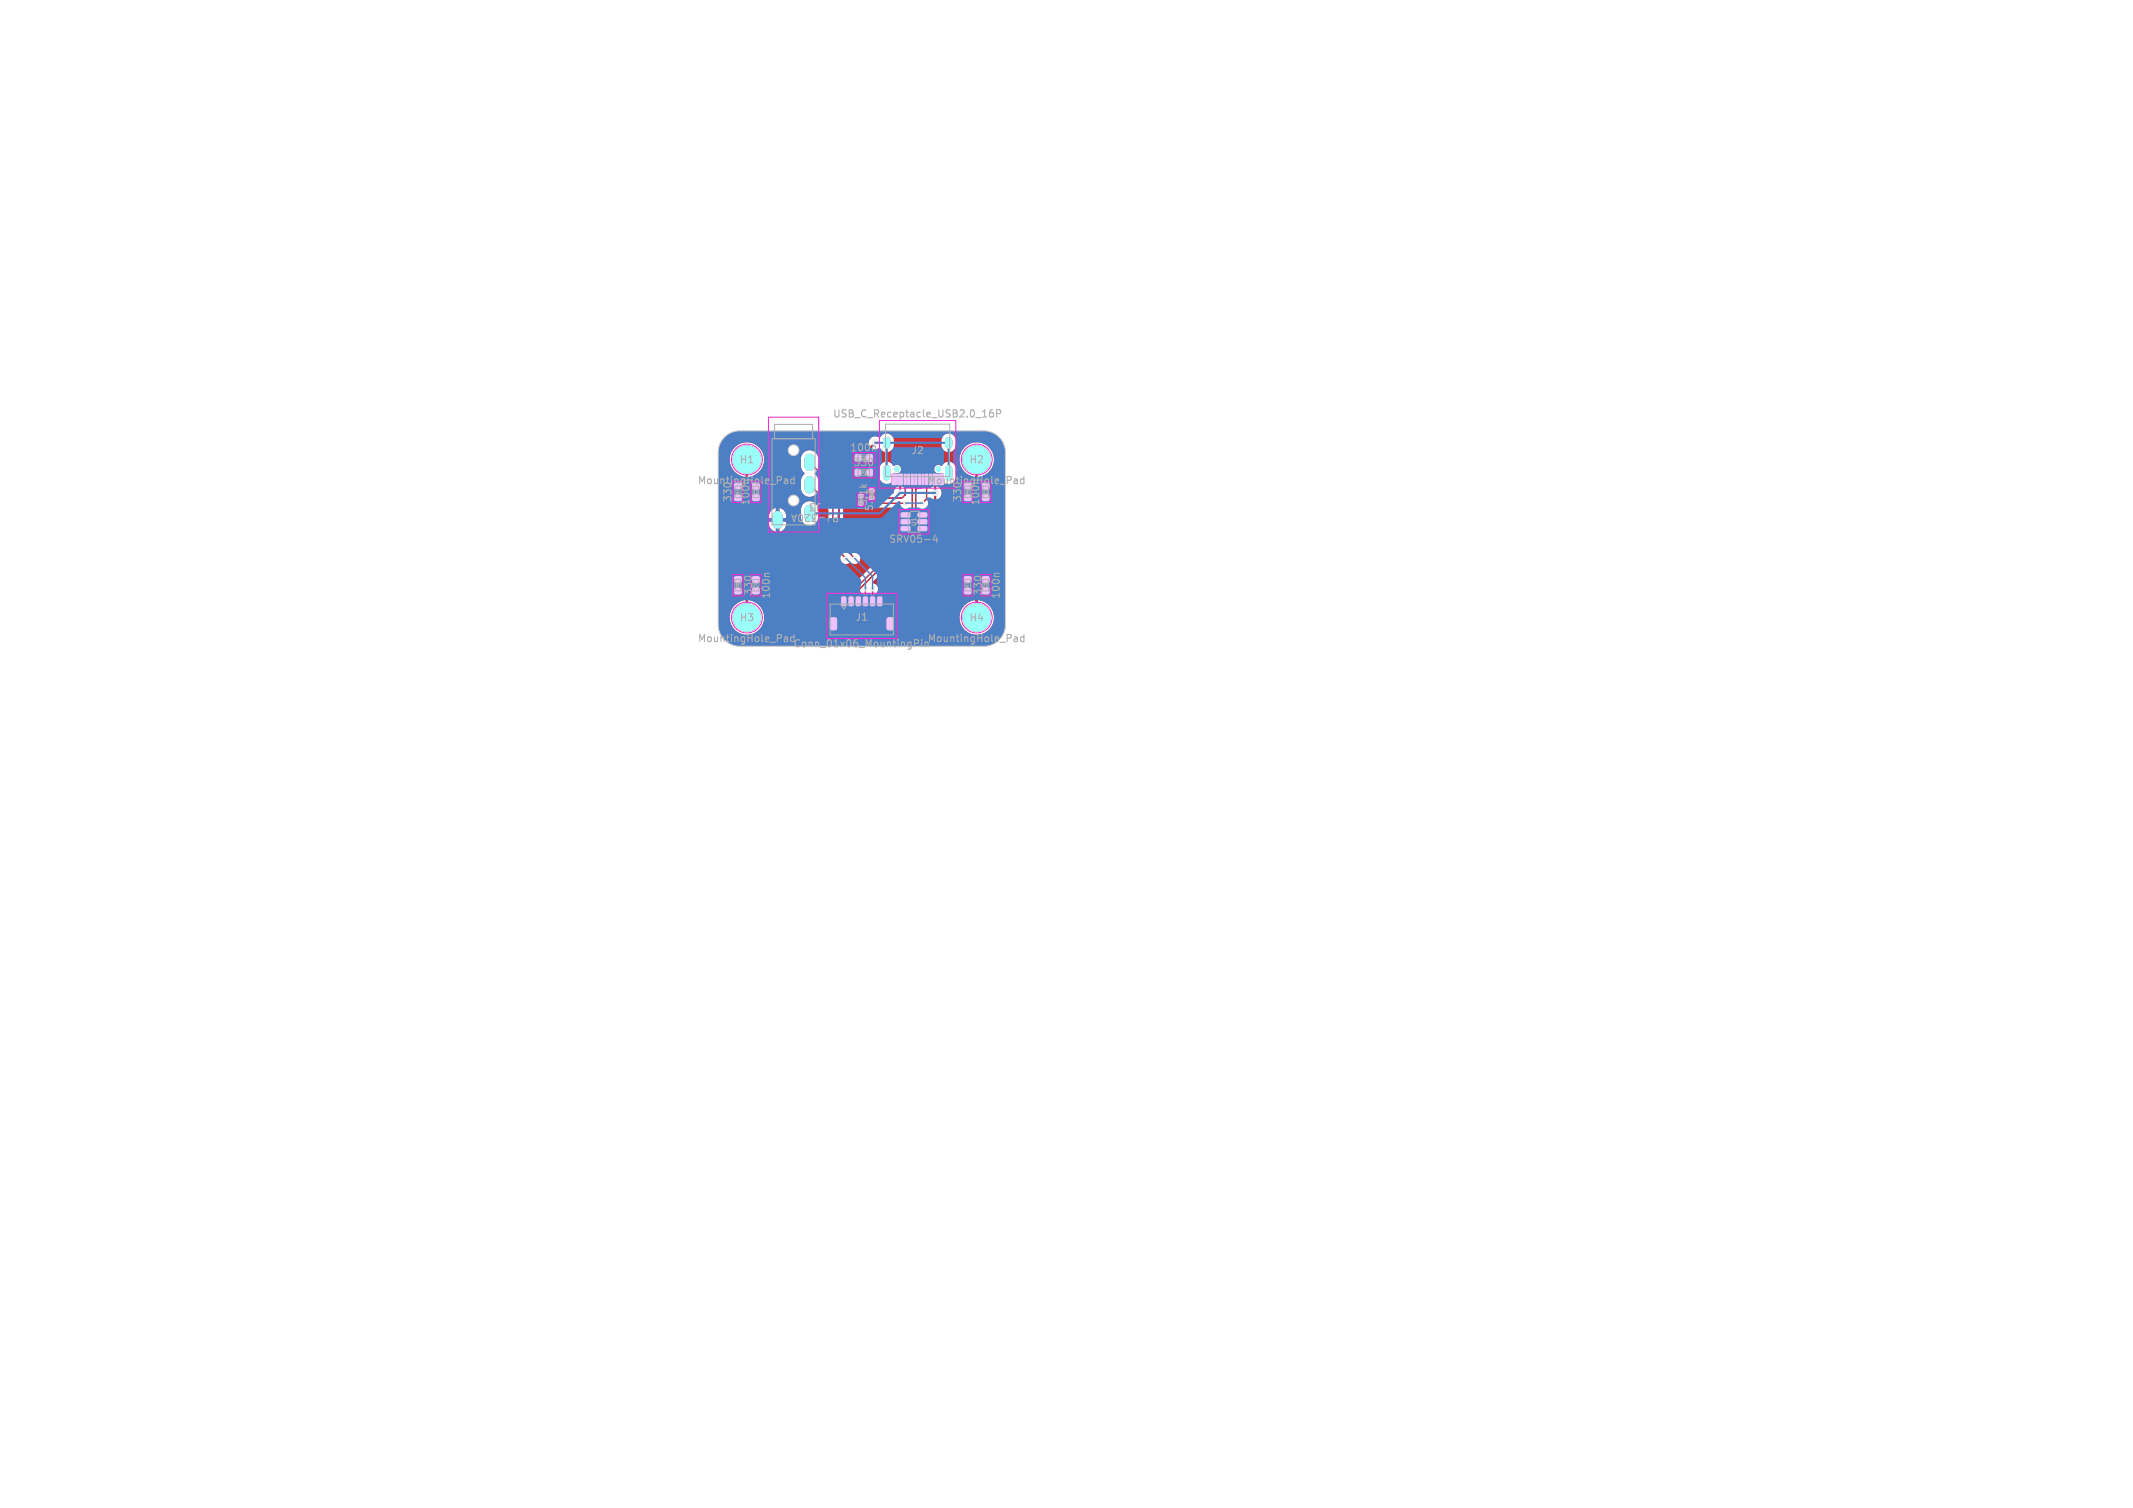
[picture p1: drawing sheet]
<svg xmlns="http://www.w3.org/2000/svg" width="297mm" height="210mm" viewBox="0 0 297 210" stroke-linecap="round" stroke-linejoin="round" font-family="sans-serif">
<defs><g id="words">
<g font-size="1.4" fill="#afafaf">
<text x="115.9" y="58.3">USB_C_Receptacle_USB2.0_16P</text>
<text x="102.9" y="64.7">H1</text>
<text x="118.3" y="63.1">100n</text>
<text x="118.7" y="65.1">330</text>
<text x="126.8" y="63.4">J2</text>
<text x="134.9" y="64.7">H2</text>
<text x="97.1" y="67.6">MountingHole_Pad</text>
<text x="102" y="70.1" transform="rotate(-90 102 70.1)">330</text>
<text x="104.5" y="70.5" transform="rotate(-90 104.5 70.5)">100n</text>
<text x="114.5" y="69.9" transform="rotate(-180 114.5 69.9)">J3</text>
<text x="117" y="71.4" transform="rotate(-180 117 71.4)">PJ-320A</text>
<text x="120.9" y="70.6" transform="rotate(-90 120.9 70.6)">5.1k</text>
<text x="121.8" y="71.3" transform="rotate(-90 121.8 71.3)">5.1k</text>
<text x="129.1" y="67.6">MountingHole_Pad</text>
<text x="134" y="70.1" transform="rotate(-90 134 70.1)">330</text>
<text x="136.5" y="70.5" transform="rotate(-90 136.5 70.5)">100n</text>
<text x="123.7" y="75.8">SRV05-4</text>
<text x="104.9" y="83.1" transform="rotate(-90 104.9 83.1)">330</text>
<text x="107.4" y="83.5" transform="rotate(-90 107.4 83.5)">100n</text>
<text x="136.9" y="83.1" transform="rotate(-90 136.9 83.1)">330</text>
<text x="139.4" y="83.5" transform="rotate(-90 139.4 83.5)">100n</text>
<text x="97.1" y="89.6">MountingHole_Pad</text>
<text x="102.9" y="86.7">H3</text>
<text x="119" y="86.7">J1</text>
<text x="129.1" y="89.6">MountingHole_Pad</text>
<text x="134.9" y="86.7">H4</text>
<text x="110.4" y="90.4">Conn_01x06_MountingPin</text>
</g>
<text font-size=".8" fill="#afafaf" x="127.7" y="73.4" transform="rotate(-90 127.7 73.4)">U1</text>
<g font-size=".6" fill="#afafaf">
<text x="119.8" y="64.1">C1</text>
<text x="103" y="68.9" transform="rotate(-90 103 68.9)">R4</text>
<text x="105.5" y="68.9" transform="rotate(-90 105.5 68.9)">C2</text>
<text x="119.8" y="66.1">R3</text>
<text x="135" y="68.9" transform="rotate(-90 135 68.9)">R5</text>
<text x="137.5" y="68.9" transform="rotate(-90 137.5 68.9)">C3</text>
<text x="103" y="81.9" transform="rotate(-90 103 81.9)">R6</text>
<text x="105.5" y="81.9" transform="rotate(-90 105.5 81.9)">C4</text>
<text x="135" y="81.9" transform="rotate(-90 135 81.9)">R7</text>
<text x="137.5" y="81.9" transform="rotate(-90 137.5 81.9)">C5</text>
</g>
<g font-size=".4" fill="#afafaf">
<text x="120.1" y="69.9" transform="rotate(-90 120.1 69.9)">R2</text>
<text x="121.6" y="69.1" transform="rotate(-90 121.6 69.1)">R1</text>
</g>
</g></defs>
<g fill="#c83434" stroke="#c83434" stroke-width=".14">
<path d="M120.8 65.4h.6v.8h-.6z"/>
<path d="M119.1 65.4h.7v.8h-.7z"/>
<path d="M102.3 82h.9v.7h-.9z"/>
<path d="M102.3 80.3h.9v.7h-.9z"/>
<path d="M130.7 66h.6v1.5h-.6z"/>
<path d="M129.9 66h.6v1.5h-.6z"/>
<path d="M128.9 66h.3v1.5h-.3z"/>
<path d="M127.9 66h.3v1.5h-.3z"/>
<path d="M127.4 66h.3v1.5h-.3z"/>
<path d="M126.4 66h.3v1.5h-.3z"/>
<path d="M125 66h.6v1.5h-.6z"/>
<path d="M124.2 66h.6v1.5h-.6z"/>
<path d="M125.9 66h.3v1.5h-.3z"/>
<path d="M126.9 66h.3v1.5h-.3z"/>
<path d="M128.4 66h.3v1.5h-.3z"/>
<path d="M129.4 66h.3v1.5h-.3z"/>
<path d="M125.5 71.5l1.1-.1 .1 .5-.1 .1h-1l-.1-.1z"/>
<path d="M125.5 72.4h1.1l.1 .5-.1 .1h-1l-.1-.2z"/>
<path d="M125.5 73.4l1.1-.1 .1 .5-.1 .1h-1l-.1-.1z"/>
<path d="M127.9 73.4l1.1-.1 .1 .5-.2 .1h-1l-.1-.1z"/>
<path d="M127.9 72.4h1.1l.1 .5-.2 .1h-1l-.1-.2z"/>
<path d="M127.9 71.5l1.1-.1 .1 .5-.2 .1h-1l-.1-.1z"/>
<path d="M134.3 69h.9v.7h-.9z"/>
<path d="M134.3 82h.9v.7h-.9z"/>
<path d="M134.3 80.3h.9v.7h-.9z"/>
<path d="M121.1 68.1h.6v.5h-.6z"/>
<path d="M136.8 81.9h.9v.8h-.9z"/>
<path d="M136.8 80.3h.9v.8h-.9z"/>
<path d="M104.8 81.9h.9v.8h-.9z"/>
<path d="M104.8 80.3h.9v.8h-.9z"/>
<path d="M102.3 69h.9v.7h-.9z"/>
<path d="M104.8 68.9h.9v.8h-.9z"/>
<path d="M120.7 63.4h.7v.8h-.7z"/>
<path d="M119.1 63.4h.8v.8h-.8z"/>
<path d="M117.2 83.2l.5-.1 .1 .1v1l-.1 .2-.5-.1z"/>
<path d="M118.2 83.2l.5-.1 .1 .1v1l-.1 .2-.5-.1z"/>
<path d="M119.2 83.2l.5-.1 .1 .1v1l-.1 .2-.5-.1z"/>
<path d="M120.2 83.2l.4-.1 .2 .1v1l-.1 .2-.5-.1z"/>
<path d="M121.2 83.2l.4-.1 .2 .1v1l-.1 .2-.5-.1z"/>
<path d="M122.2 83.2l.4-.1 .2 .1v1l-.1 .2-.5-.1z"/>
<path d="M115.7 86.1l.6-.1 .2 .2v1.3l-.1 .2h-.6l-.2-.1z"/>
<path d="M123.6 86.1l.6-.1 .2 .2v1.3l-.1 .2h-.6l-.2-.1z"/>
<path d="M136.8 68.9h.9v.8h-.9z"/>
<circle cx="104" cy="86" r="1.3"/>
<circle cx="104" cy="86" r="1.9"/>
<circle cx="136" cy="64" r="1.3"/>
<circle cx="136" cy="64" r="1.9"/>
<circle cx="104" cy="64" r="1.3"/>
<circle cx="104" cy="64" r="1.9"/>
<circle cx="136" cy="86" r="1.3"/>
<circle cx="136" cy="86" r="1.9"/>
</g>
<path d="M123.5 61.4v.6M123.5 65.3v1.1M132.1 61.4v.6M132.1 65.3v1.1" fill="none" stroke="#c83434" stroke-width="1"/>
<path d="M108.3 71.9v1M112.7 63.9v1M112.7 67v1" fill="none" stroke="#c83434" stroke-width="1.4"/>
<g fill="#ececec" stroke="#ececec" stroke-width=".14">
<circle cx="130.2" cy="68.6" r=".4"/>
<circle cx="125.3" cy="68.6" r=".4"/>
<circle cx="117.8" cy="77.8" r=".27"/>
<circle cx="120.5" cy="82" r=".27"/>
<circle cx="121.5" cy="82" r=".27"/>
<circle cx="119" cy="77.8" r=".27"/>
<circle cx="125.9" cy="79.6" r=".4"/>
<circle cx="123.8" cy="68.6" r=".4"/>
<circle cx="131.7" cy="68.6" r=".4"/>
<circle cx="121.6" cy="74.5" r=".4"/>
<circle cx="128.4" cy="70.1" r=".27"/>
<circle cx="126.1" cy="70.1" r=".27"/>
<circle cx="121.9" cy="61.7" r=".4"/>
</g>
<path d="M104 64v2.5M121.9 61.7l-.8 .8v3.3M124.5 66.8v1.1l-.7 .7M125.3 66.8v1.8M130.2 66.8v14.8l-3.6 3.6h-8.4l-.7-.7v-.8M130.2 71.6l-1 1.1h-.8M131 68l.7 .6M136 64v2.5M102.8 82.3l1.2 1.3M105.2 82.3l-1.2 1.2v2.5M134.8 82.3l1.2 1.3M137.2 82.3l-1.2 1.2v2.5" fill="none" stroke="#c83434" stroke-width=".3"/>
<g fill="none" stroke="#c83434" stroke-width=".2">
<path d="M112.7 67.5l3.3 3.2v5.3l1.8 1.8M112.7 64.4l4.1 4.1v7.1l2.2 2.2M126 66.8v2.1l-.4 .4h-4.2M126.1 70.1h-6.2M126.4 71.7l.7 .7v1.6l-8.6 8.6v1.1M127.5 66.8v4.3l.6 .6h.3M127.5 67.7l.2 .2M127.7 67.9l-.2 .2M128 66.8v-1l-.2-.2h-.6l-.2 .2v5.3l-.6 .6h-.3M128.1 71.7l-.6 .7v1.8l-8 8v1.5M128.5 66.8v.9l-.2 .2h-.6M129 66.8v2.7l-.6 .6"/>
<path d="M120.5 82v1.7M121.5 82v1.7"/>
</g>
<g fill="#c83434">
<path d="M128.1 74.4h.9l.4-.2 .2 .1v7l-3.3 3.2h-3v-.5l-1-.1-.1-1.3h.6v.9h.5a.7 .7 0 0 0-.5-.9h-.6l-.1-.1a.86 .86 0 0 0-.6-1.3z"/>
<path d="M100.8 60.9l.9-.6 1.3-.3h34.1l1.2 .3 .9 .6 .6 1 .2 1.1v24.1l-.2 .8-.2 .6-.4 .6-.7 .5-.7 .3-.8 .1h-34.3l-1-.3-.6-.4-.7-.8-.3-.7-.1-1.8h1.6a2.41 2.41 0 0 0 1.8 2.3 2.41 2.41 0 0 0 2.7-1.2h9v.4a.72 .72 0 0 0 .7 .7v-1.1h.5v1.1a.82 .82 0 0 0 .7-1.1h6v.4a.72 .72 0 0 0 .7 .7v-1.1h.5v1.1a.82 .82 0 0 0 .7-1.1h-18.8l.2-.5h9.5v-1.1h.5v1.1h.7a.82 .82 0 0 0-.7-1.1h-.5a.71 .71 0 0 0-.7 .7v.4h-8.8a2.38 2.38 0 0 0-.6-2.3h11l.3 .6 1 .9 4.9 .1 .1 .1v.6h1.9v-.6h8.7a2.41 2.41 0 0 0 3.8 2 2.41 2.41 0 0 0-.5-4.3v-.1l.4-.4a.77 .77 0 0 0 .9-.7v-.6l-.2-.4 .2-.5h-1.9l.2 .5-.2 .4v.4l-.3 .3-.3-.2v-.6l-.3-.3 .3-.6h-1.9l.3 .6-.3 .5v.6a.81 .81 0 0 0 1 .7l.3 .3v.2a2.4 2.4 0 0 0-1.5 2.2l-8.7-.1h.1l1.7-.1 .4-.1 3.7-3.7 .1-.3v-1.2h6.1v-.7h.5v.7h.7a.71 .71 0 0 0-.7-.7h-.5a.71 .71 0 0 0-.7 .7h-5.4l3.6-.1v-.6h.5v.6h.7a.69 .69 0 0 0-.7-.6h-.6a.69 .69 0 0 0-.6 .6h-2.9v-10.8h2.9a.69 .69 0 0 0 .7 .6v-.6h.5v.6h.1a.69 .69 0 0 0 .6-.6l-4.8-.1h5.4a.71 .71 0 0 0 .7 .7v-.7h.5v.7a.71 .71 0 0 0 .7-.7h-7.3v-.3a1.1 1.1 0 0 0 0-1.3l.1-.3v-.6l.2-.1 .1 .1v1h.1a.68 .68 0 0 0 .5-.6 1.04 1.04 0 0 0 1.2-.9v-1.3a1.05 1.05 0 0 0-.9-.9 1.05 1.05 0 0 0-1.1 .6 .62 .62 0 0 0-.7-.1 .62 .62 0 0 0-.3 .7h-1.4l-.7-.5h-.8l-.3 .1-.5 .4h-.7a.25 .25 0 0 1-.2 0 .25 .25 0 0 1-.1-.3 .66 .66 0 0 0-1-.3 1.02 1.02 0 0 0-1.1-.6 1.02 1.02 0 0 0-.8 .9v1.4a1.18 1.18 0 0 0 1.2 .8 .54 .54 0 0 0 .6 .6v-1l.1-.1 .1 .1v.6l.2 .4-.4 .7h-2l-.1-.1h-1.6l-.5-.3v1h-1v.3l-.1 .3 .1 .6 .2 .2 .3 .2h.6l.3-.2h4.9l.1 .1v.1a.72 .72 0 0 0-.5 .6v.9l1.2 .1 .1 .1-.1 .2-1.2 .1v.9a.97 .97 0 0 0 .6 .7v.1l-7.5 7.5-.2 .5h-.7l-.4 .3-.1 .3v1.1h-11l-.8-.6v-.1l.4-.4a.77 .77 0 0 0 .9-.7v-.6l-.2-.4 .2-.5h-1.9l.2 .5-.2 .4v.4l-.3 .3-.3-.2v-.6l-.3-.3 .3-.6h-1.9l.3 .6-.3 .5v.6a.81 .81 0 0 0 1 .7l.3 .3v.2a2.4 2.4 0 0 0-1.5 2.2h-1.6v-5.5h5v-.7h.5v.7h.7a.71 .71 0 0 0-.7-.7h-.5a.72 .72 0 0 0-.7 .7h-4.3l2.5-.1v-.6h.5v.6h.7a.69 .69 0 0 0-.7-.6h-.6a.69 .69 0 0 0-.6 .6h-1.8v-7.4h7.1l.1 .3 .2 .4 .6 .4v-1l.2 .1 .3-.1v1h.1a1.24 1.24 0 0 0 .9-1.4h-.9v-.6h2.9v.1a1.2 1.2 0 0 0 1.3 1 1.2 1.2 0 0 0 1.1-1.1v-1.3a1.2 1.2 0 0 0-1.3-1 1.2 1.2 0 0 0-1.1 1.1v1.2h-2a1.21 1.21 0 0 0-1-1.4v1l-.2-.1-.3 .1v-1a1.23 1.23 0 0 0-.9 1.4h.9v.6h-.9v.3h-7.1v-3.4h1.8a.69 .69 0 0 0 .7 .6v-.6h.5v.6h.1a.69 .69 0 0 0 .6-.6l-3.7-.1h4.3a.71 .71 0 0 0 .7 .7v-.7h.5v.7l.5-.1 .2-.4h3.5l.1 .3 .2 .3 .5 .2 .6-.3 .1-.6-.2-.5-.5-.2-.5 .2-.2 .3-.1 .3h-3.5v-.2h-6.2v-5.5h1.6v.3a2.71 2.71 0 0 0 1.5 2l-.4 .5a.76 .76 0 0 0-.9 .6v.6l.3 .5-.3 .6h1.9l-.3-.6 .3-.3v-.6l.2-.2 .4 .3v.4l.2 .4-.2 .5h1.9l-.2-.5 .2-.4h5.3a1.27 1.27 0 0 0 1.9 1l2 1.9v5.1l.1 .3 1.5 1.4a.86 .86 0 0 0 .6 .7 .86 .86 0 0 0 .9-.2 .79 .79 0 0 0 1.2-.2 .79 .79 0 0 0-.6-1.1l-1.7-1.7v-6.5h2.2v-.5l-.3 .1-.2 .4h-1.7v-.5l-.1-.2h3.8v-.5h.5v.5h.6l-.2-.4-.4-.1h-.6l-.3 .2-.1 .3h-3.3l-2.1-2h3.3a.69 .69 0 0 0 .7 .7v-.7h-4l-.5-.5h4.9l.1 .1v1.1l.5-.3 .6 .3h.6l.5-.3 .1-.4a1.31 1.31 0 0 0-.1-1l-.2-.2v-.2l.2-.4 .1-.3h11.6v.3a2.71 2.71 0 0 0 1.5 2l-.4 .5a.76 .76 0 0 0-.9 .6v.6l.3 .5-.3 .6h1.9l-.3-.6 .3-.3v-.6l.2-.2 .4 .3v.4l.2 .4-.2 .5h1.9l-.2-.5 .2-.4v-.7a.83 .83 0 0 0-1-.6l-.4-.5a2.41 2.41 0 0 0 .6-4.2 2.41 2.41 0 0 0-3.8 1.9h-11.6v-.6l-.3-.5v-.2l.2-.1 .6-.2a1.01 1.01 0 0 0 1.1 .6 1.01 1.01 0 0 0 .9-1h6.6v.2a1.01 1.01 0 0 0 1 .8 1.01 1.01 0 0 0 1-.9v-.9a1 1 0 0 0-1-.8 1 1 0 0 0-1 .9v.7h-6.6l-.1-.8a1 1 0 0 0-.8-.8 1 1 0 0 0-1 .5h-.2a.93 .93 0 0 0-1.5 .8l-.5 .5v.8l-.6-.2-.1 1.2h-1.2a1.05 1.05 0 0 0 .5 .8l-.3 .3-.2 .5h-3.8l-.8-.9v-1.2h5.3v-.7a.71 .71 0 0 0-.7 .7h-4.7a1.2 1.2 0 0 0-1.3-.8 1.2 1.2 0 0 0-1 1.1v1.3l.2 .4 .3 .4-.5 .9v1.3h-5.3v-.7a.76 .76 0 0 0-.9-.6l-.4-.4v-.2a2.4 2.4 0 0 0 1.1-3.5h3.7l.1 .3 .2 .3 .4 .1h.4l.4-.4v-.6l-.4-.4h-.6a.75 .75 0 0 0-.5 .7h-3.7l-.1-.1a2.41 2.41 0 0 0-2.6-.9 2.41 2.41 0 0 0-1.7 2.3h-1.6l.1-1.8 .3-.7z"/>
</g>
<g fill="#4d7fc4" stroke="#4d7fc4" stroke-width=".14">
<circle cx="104" cy="86" r="1.3"/>
<circle cx="104" cy="86" r="1.9"/>
<circle cx="136" cy="64" r="1.3"/>
<circle cx="136" cy="64" r="1.9"/>
<circle cx="104" cy="64" r="1.3"/>
<circle cx="104" cy="64" r="1.9"/>
<circle cx="136" cy="86" r="1.3"/>
<circle cx="136" cy="86" r="1.9"/>
</g>
<path d="M123.5 61.4v.6M123.5 65.3v1.1M132.1 61.4v.6M132.1 65.3v1.1" fill="none" stroke="#4d7fc4" stroke-width="1"/>
<path d="M108.3 71.9v1M112.7 63.9v1M112.7 67v1" fill="none" stroke="#4d7fc4" stroke-width="1.4"/>
<g fill="#ececec" stroke="#ececec" stroke-width=".14">
<circle cx="130.2" cy="68.6" r=".4"/>
<circle cx="125.3" cy="68.6" r=".4"/>
<circle cx="117.8" cy="77.8" r=".27"/>
<circle cx="120.5" cy="82" r=".27"/>
<circle cx="121.5" cy="82" r=".27"/>
<circle cx="119" cy="77.8" r=".27"/>
<circle cx="125.9" cy="79.6" r=".4"/>
<circle cx="123.8" cy="68.6" r=".4"/>
<circle cx="131.7" cy="68.6" r=".4"/>
<circle cx="121.6" cy="74.5" r=".4"/>
<circle cx="128.4" cy="70.1" r=".27"/>
<circle cx="126.1" cy="70.1" r=".27"/>
<circle cx="121.9" cy="61.7" r=".4"/>
</g>
<path d="M121.9 61.7h10.2v4.1M123.5 61.7v4.1M130.2 68.6h-4.9l-2.8 2.9h-9.8" fill="none" stroke="#4d7fc4" stroke-width=".3"/>
<path d="M117.8 77.8l2.7 2.7v1.5M119 77.8l2.5 2.5v1.7M126.1 70.1h2.3" fill="none" stroke="#4d7fc4" stroke-width=".2"/>
<path d="M100.8 60.9l.9-.6 1.3-.3h34l1.3 .3 .9 .6 .6 1 .2 1.1v24.1l-.2 .8-.2 .6-.4 .6-.7 .5-.7 .3-.8 .1h-34.3l-1-.3-.6-.4-.7-.8-.3-.7-.1-1.8h1.6a2.41 2.41 0 0 0 2.4 2.4 2.41 2.41 0 0 0 2.4-2.4h27.2v.3a2.41 2.41 0 0 0 3.8 1.7 2.41 2.41 0 0 0-.3-4.1 2.41 2.41 0 0 0-3.5 2.1h-27.2v-.3a2.41 2.41 0 0 0-2.6-2.1 2.41 2.41 0 0 0-2.2 2.4h-1.6v-8.2h17v.1a.91 .91 0 0 0 .8 .7l2.1 2.1v.8a.81 .81 0 0 0 0 1.1 .81 .81 0 0 0 1.1 .1 .81 .81 0 0 0 1.1-.1 .81 .81 0 0 0 0-1.1l-.1-1.6-2.2-2.2a.84 .84 0 0 0-1.4-.5 .79 .79 0 0 0-.9-.1 .79 .79 0 0 0-.5 .7h-17v-4.8h7.1l.1 .3 .2 .4 .6 .4v-1l.2 .1 .3-.1v1h.1a1.24 1.24 0 0 0 .9-1.4h-.9v-.6h2.9v.1a1.22 1.22 0 0 0 1.3 1 1.22 1.22 0 0 0 1.1-1l8.7-.1 .3-.1 2.2-2.2h.2a.85 .85 0 0 0 .4 .9 .85 .85 0 0 0 1 0h1.3a.79 .79 0 0 0 1-.1 .79 .79 0 0 0 0-1.1l.1-.2h.5a.92 .92 0 0 0 1.3-.1 .92 .92 0 0 0-.1-1.3 .92 .92 0 0 0-1.3 .1h-3.6a.94 .94 0 0 0-1-.2 .94 .94 0 0 0-.5 .9l-2.2 2.1h-8.2h-.1a1.21 1.21 0 0 0-1.3-1 1.21 1.21 0 0 0-1.1 1.1v1.2h-2a1.21 1.21 0 0 0-1-1.4v1l-.2-.1-.3 .1v-1a1.23 1.23 0 0 0-.9 1.4h.9v.6h-.9v.3h-7.1v-3.3h9.7l.1 .3 .2 .3 .5 .2 .4-.1 .3-.4v-.4l-.1-.4-.4-.2h-.5l-.3 .2-.2 .5h-9.7v-1.6h11.5a1.2 1.2 0 0 0 1.2 1.1 1.2 1.2 0 0 0 1.2-1.1v-1.3l-.5-.9 .4-.4 .1-.4v-1.3a1.2 1.2 0 0 0-1.2-1.1 1.2 1.2 0 0 0-1.2 1.1v1.3l.5 .9-.3 .4-.2 .4v1.3h-11.5v-4.1h1.6a2.4 2.4 0 0 0 3.1 2.3 2.4 2.4 0 0 0 1.3-3.6h3.7l.1 .3 .2 .3 .5 .2 .5-.3 .3-.5-.3-.5-.5-.3-.3 .1-.3 .2-.2 .5h-3.7a2.34 2.34 0 0 0-1.4-1h16.4v.2a1 1 0 0 0 1.5 .5l.3 .4v1.7l-.3 .7v1.4a1.01 1.01 0 0 0 1 .8 1.01 1.01 0 0 0 1-.9v-.5l.1-.2a.59 .59 0 0 0 .9-.6 .59 .59 0 0 0-1-.3l-.4-.4v-1.7l.4-.5h6.6l.3 .5v1.7l-.3 .4a.59 .59 0 0 0-1 .3 .59 .59 0 0 0 .9 .6l.1 .1v.5a1 1 0 0 0 1 1 1 1 0 0 0 1-.9v-1.4l-.3-.6-.1-.5h.9v.3a2.41 2.41 0 0 0 3.8 1.7 2.41 2.41 0 0 0-.3-4.1 2.41 2.41 0 0 0-3.5 2.1h-.9v-1.2l.4-.5v-1.1a1.06 1.06 0 0 0-1-.8 1.06 1.06 0 0 0-1 .6h-6.6l-.1-.1a1.03 1.03 0 0 0-1-.5 1.03 1.03 0 0 0-.9 .5 .99 .99 0 0 0-1.5 .8l-16.5-.1a2.41 2.41 0 0 0-2.9 2.4h-1.6l.1-1.8 .3-.7z" fill="#4d7fc4"/>
<g fill="#efc1ff" stroke="#efc1ff" stroke-width=".14">
<path d="M120.8 65.4h.6v.8h-.6z"/>
<path d="M119.1 65.4h.7v.8h-.7z"/>
<path d="M102.3 82h.9v.7h-.9z"/>
<path d="M102.3 80.3h.9v.7h-.9z"/>
<path d="M130.7 66h.6v1.5h-.6z"/>
<path d="M129.9 66h.6v1.5h-.6z"/>
<path d="M128.9 66h.3v1.5h-.3z"/>
<path d="M127.9 66h.3v1.5h-.3z"/>
<path d="M127.4 66h.3v1.5h-.3z"/>
<path d="M126.4 66h.3v1.5h-.3z"/>
<path d="M125 66h.6v1.5h-.6z"/>
<path d="M124.2 66h.6v1.5h-.6z"/>
<path d="M125.9 66h.3v1.5h-.3z"/>
<path d="M126.9 66h.3v1.5h-.3z"/>
<path d="M128.4 66h.3v1.5h-.3z"/>
<path d="M129.4 66h.3v1.5h-.3z"/>
<path d="M125.5 71.5l1.1-.1 .1 .5-.1 .1h-1l-.1-.1z"/>
<path d="M125.5 72.4h1.1l.1 .5-.1 .1h-1l-.1-.2z"/>
<path d="M125.5 73.4l1.1-.1 .1 .5-.1 .1h-1l-.1-.1z"/>
<path d="M127.9 73.4l1.1-.1 .1 .5-.2 .1h-1l-.1-.1z"/>
<path d="M127.9 72.4h1.1l.1 .5-.2 .1h-1l-.1-.2z"/>
<path d="M127.9 71.5l1.1-.1 .1 .5-.2 .1h-1l-.1-.1z"/>
<path d="M134.3 69h.9v.7h-.9z"/>
<path d="M134.3 82h.9v.7h-.9z"/>
<path d="M134.3 80.3h.9v.7h-.9z"/>
<path d="M121.1 68.1h.6v.5h-.6z"/>
<path d="M136.8 81.9h.9v.8h-.9z"/>
<path d="M136.8 80.3h.9v.8h-.9z"/>
<path d="M104.8 81.9h.9v.8h-.9z"/>
<path d="M104.8 80.3h.9v.8h-.9z"/>
<path d="M102.3 69h.9v.7h-.9z"/>
<path d="M104.8 68.9h.9v.8h-.9z"/>
<path d="M120.7 63.4h.7v.8h-.7z"/>
<path d="M119.1 63.4h.8v.8h-.8z"/>
<path d="M117.2 83.2l.5-.1 .1 .1v1l-.1 .2-.5-.1z"/>
<path d="M118.2 83.2l.5-.1 .1 .1v1l-.1 .2-.5-.1z"/>
<path d="M119.2 83.2l.5-.1 .1 .1v1l-.1 .2-.5-.1z"/>
<path d="M120.2 83.2l.4-.1 .2 .1v1l-.1 .2-.5-.1z"/>
<path d="M121.2 83.2l.4-.1 .2 .1v1l-.1 .2-.5-.1z"/>
<path d="M122.2 83.2l.4-.1 .2 .1v1l-.1 .2-.5-.1z"/>
<path d="M115.7 86.1l.6-.1 .2 .2v1.3l-.1 .2h-.6l-.2-.1z"/>
<path d="M123.6 86.1l.6-.1 .2 .2v1.3l-.1 .2h-.6l-.2-.1z"/>
<path d="M136.8 68.9h.9v.8h-.9z"/>
<circle cx="104" cy="86" r="1.3"/>
<circle cx="104" cy="86" r="1.9"/>
<circle cx="130.7" cy="65.3" r=".32"/>
<circle cx="124.9" cy="65.3" r=".32"/>
<circle cx="136" cy="64" r="1.3"/>
<circle cx="136" cy="64" r="1.9"/>
<circle cx="104" cy="64" r="1.3"/>
<circle cx="104" cy="64" r="1.9"/>
<circle cx="136" cy="86" r="1.3"/>
<circle cx="136" cy="86" r="1.9"/>
</g>
<path d="M123.5 61.4v.6M123.5 65.3v1.1M132.1 61.4v.6M132.1 65.3v1.1" fill="none" stroke="#efc1ff" stroke-width="1"/>
<path d="M108.3 71.9v1M112.7 63.9v1M112.7 67v1" fill="none" stroke="#efc1ff" stroke-width="1.4"/>
<g fill="#9afff8" stroke="#9afff8" stroke-width=".14">
<circle cx="104" cy="86" r="1.3"/>
<circle cx="104" cy="86" r="1.9"/>
<circle cx="130.7" cy="65.3" r=".32"/>
<circle cx="124.9" cy="65.3" r=".32"/>
<circle cx="136" cy="64" r="1.3"/>
<circle cx="136" cy="64" r="1.9"/>
<circle cx="104" cy="64" r="1.3"/>
<circle cx="104" cy="64" r="1.9"/>
<circle cx="136" cy="86" r="1.3"/>
<circle cx="136" cy="86" r="1.9"/>
</g>
<path d="M123.5 61.4v.6M123.5 65.3v1.1M132.1 61.4v.6M132.1 65.3v1.1" fill="none" stroke="#9afff8" stroke-width="1"/>
<path d="M108.3 71.9v1M112.7 63.9v1M112.7 67v1" fill="none" stroke="#9afff8" stroke-width="1.4"/>
<g fill="none" stroke="#d0d2cd" stroke-width=".14">
<path d="M100.9 60.8l.9-.6 1.2-.2h34a3 3 0 0 1 3 3v24a3 3 0 0 1-3 3h-34a3 3 0 0 1-3-3v-24l.2-1 .3-.6z"/>
<circle cx="110.5" cy="69.7" r=".75"/>
<circle cx="110.5" cy="62.7" r=".75"/>
</g>
<g fill="none" stroke="#ff26e2" stroke-width=".14">
<path d="M107 58.1h7v16h-7zM122.5 58.6h10.6v9.4h-10.6zM102 67v3h1.5v-3M104.5 67v3h1.5v-3M118.8 65.1h3v1.4h-3zM118.8 63h3v1.5h-3zM120.3 68.7h-.9v1.8h.9M120.9 67.9h1v1.9M125.2 71h4.1v3.4h-4.1zM134 67v3h1.5v-3M136.5 67v3h1.5v-3M102 80h1.5v3h-1.5z"/>
<path d="M104.5 80h1.5v3h-1.5zM115.1 82.6h9.8v6.3h-9.8zM134 80h1.5v3h-1.5zM136.5 80h1.5v3h-1.5z"/>
<circle cx="104" cy="64" r="2.15"/>
<circle cx="136" cy="64" r="2.15"/>
<circle cx="104" cy="86" r="2.15"/>
<circle cx="136" cy="86" r="2.15"/>
</g>
<g fill="none" stroke="#afafaf" stroke-width=".15">
<path d="M138.3 57.1h-.3a.67 .67 0 0 0 0 1l.3-.1v-.4l-.1-.1h-.2l-.2 .1M138.8 57.6l.5-.1v-.1v-.2l-.5-.1v1M107.1 79.9h-.5l-.1 .2M109.2 66.7h.4l.1 .7M109.2 67.3h.5M109.7 66.9l-.5 .1M110.2 71.6l.4 1 .3-1M110.3 71.9h.5M110.6 66.4v1M110.6 66.7h-.3l-.2 .2 .1 .4h.4M120 67.5l.4 .3M120.7 67.5l-.4 .2"/>
<path d="M121.5 64v.6M121.5 68.2l-.4 .3M121.6 62.1l.3 .2v.5M130.2 74.5l-.2 .7h.6M130.4 74.9v.6M139.1 79.9h-.5l-.1 .2M141.2 66.7h.4l.1 .7M141.2 67.3h.5M141.7 66.9l-.5 .1M142.6 66.7h-.3l-.2 .2 .1 .4h.4M142.6 66.4v1M103.8 80.3h.6"/>
<path d="M109.2 88.7h.4l.1 .7M109.2 89.3h.5M109.7 88.9l-.5 .1M110.6 88.7h-.3l-.2 .2M110.6 88.4v1M127.3 89.6h.5l.1-.2v-.2l-.6-.1v1M128.3 89.1v.1M128.3 89.4v.7M135.8 80.3h.6M141.2 88.7h.4l.1 .7M141.2 89.3h.5M141.7 88.9l-.5 .1"/>
<path d="M142.6 88.7h-.3l-.2 .2 .1 .4h.4M142.6 88.4v1"/>
</g>
<g fill="none" stroke="#afafaf" stroke-width=".14">
<path d="M123.3 59.1h8.9v7.3h-8.9zM102.3 69.3h.9M105.7 67.7v1.6h-.9M107.5 61.1h6v12h-6zM107.8 61.1v-2h5.3v2M119.5 65.4v.8h1.6v-.8M119.5 63.4v.8M121.1 63.4v.8M126.5 71.6l.4-.4h1.2v2.9h-1.6zM134.3 69.3h.9M137.6 67.7v1.6h-.7M102.3 80.7h.9v1.6h-.9z"/>
<path d="M104.8 80.7h.9v1.6h-.9M115.6 84.1h8.8v4.3h-8.8zM117 84.1l.5 .7 .5-.7M134.3 80.7h.9v1.6h-.9zM136.9 80.7h.7v1.6h-.7"/>
</g>
<use href="#words"/>
</svg>
